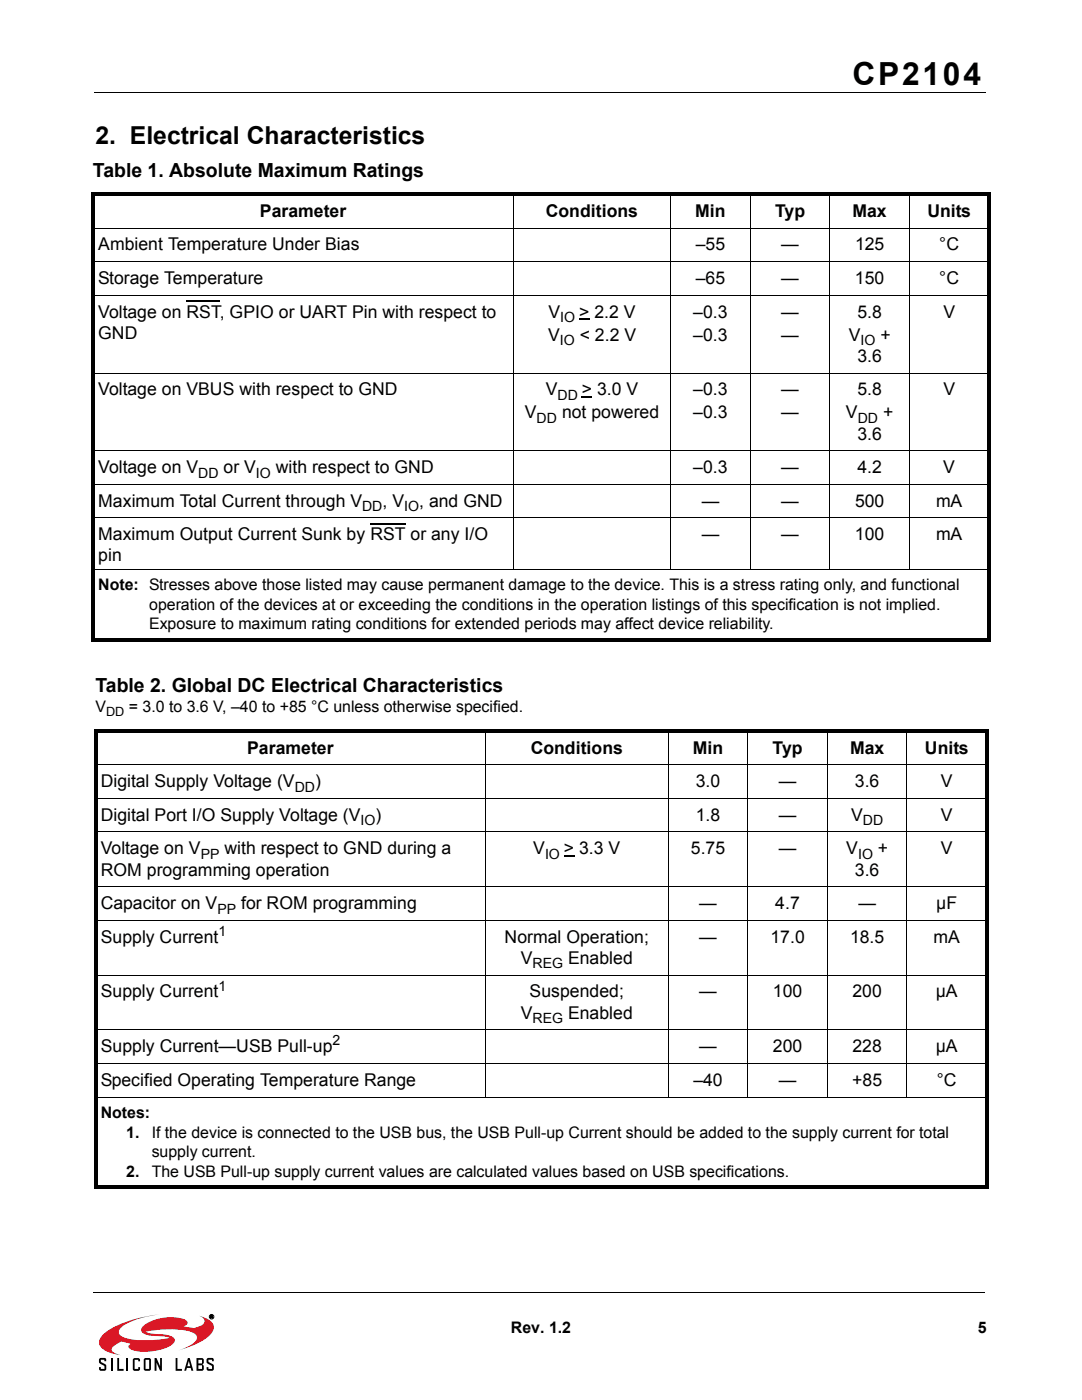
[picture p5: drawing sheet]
<svg xmlns="http://www.w3.org/2000/svg" width="216mm" height="279mm" viewBox="0 0 216 279" stroke-linecap="round" stroke-linejoin="round" font-family="sans-serif">
<defs><g id="words">
<text font-size="6.3" x="170.1" y="16.9">CP2104</text>
<text font-size="4.9" x="19" y="28.7">2. Electrical Characteristics</text>
<g font-size="3.9">
<text x="18.5" y="35.4">Table 1. Absolute Maximum Ratings</text>
<text x="19" y="138">Table 2. Global DC Electrical Characteristics</text>
</g>
<g font-size="3.5">
<text x="51.9" y="43.3">Parameter</text>
<text x="108.9" y="43.3">Conditions</text>
<text x="138.7" y="43.3">Min</text>
<text x="154.7" y="43.3">Typ</text>
<text x="170.1" y="43.3">Max</text>
<text x="185" y="43.3">Units</text>
<text x="19.6" y="50">Ambient Temperature Under Bias</text>
<text x="138.9" y="50">–55</text>
<text x="155.9" y="50">—</text>
<text x="170.6" y="50">125</text>
<text x="187.4" y="50">°C</text>
<text x="19.6" y="56.7">Storage Temperature</text>
<text x="138.9" y="56.7">–65</text>
<text x="155.9" y="56.7">—</text>
<text x="170.6" y="56.7">150</text>
<text x="187.4" y="56.7">°C</text>
<text x="19.6" y="63.4">Voltage on RST, GPIO or UART Pin with respect to</text>
<text x="109.4" y="63.4">V</text>
<text x="115.5" y="63.4">&gt; 2.2 V</text>
<text x="138.3" y="63.4">–0.3</text>
<text x="155.9" y="63.4">—</text>
<text x="171.1" y="63.4">5.8</text>
<text x="188.2" y="63.4">V</text>
<text x="19.6" y="67.6">GND</text>
<text x="109.3" y="68">V</text>
<text x="115.7" y="68">&lt; 2.2 V</text>
<text x="138.3" y="68">–0.3</text>
<text x="155.9" y="68">—</text>
<text x="169.4" y="68">V</text>
<text x="175.7" y="68">+</text>
<text x="171.1" y="72.2">3.6</text>
<text x="19.6" y="78.9">Voltage on VBUS with respect to GND</text>
<text x="104.7" y="83.5">V</text>
<text x="108.9" y="78.9">V</text>
<text x="112.1" y="83.5">not powered</text>
<text x="116.1" y="78.9">&gt; 3.0 V</text>
<text x="138.3" y="78.9">–0.3</text>
<text x="138.3" y="83.5">–0.3</text>
<text x="155.9" y="78.9">—</text>
<text x="155.9" y="83.5">—</text>
<text x="168.8" y="83.5">V</text>
<text x="171.1" y="78.9">5.8</text>
<text x="176.2" y="83.5">+</text>
<text x="188.2" y="78.9">V</text>
<text x="171.1" y="87.7">3.6</text>
<text x="19.6" y="94.4">Voltage on V</text>
<text x="44.6" y="94.4">or V</text>
<text x="55" y="94.4">with respect to GND</text>
<text x="138.3" y="94.4">–0.3</text>
<text x="155.9" y="94.4">—</text>
<text x="171.1" y="94.4">4.2</text>
<text x="188.2" y="94.4">V</text>
<text x="19.6" y="101.1">Maximum Total Current through V</text>
<text x="76.3" y="101.1">, V</text>
<text x="83.6" y="101.1">, and GND</text>
<text x="140" y="101.1">—</text>
<text x="155.9" y="101.1">—</text>
<text x="170.6" y="101.1">500</text>
<text x="186.8" y="101.1">mA</text>
<text x="19.6" y="107.8">Maximum Output Current Sunk by RST or any I/O</text>
<text x="140" y="107.8">—</text>
<text x="155.9" y="107.8">—</text>
<text x="170.6" y="107.8">100</text>
<text x="186.8" y="107.8">mA</text>
<text x="19.6" y="112.1">pin</text>
<text x="49.3" y="150.4">Parameter</text>
<text x="105.9" y="150.4">Conditions</text>
<text x="138.3" y="150.4">Min</text>
<text x="154.2" y="150.4">Typ</text>
<text x="169.6" y="150.4">Max</text>
<text x="184.6" y="150.4">Units</text>
<text x="20.1" y="157.1">Digital Supply Voltage (V</text>
<text x="62.9" y="157.1">)</text>
<text x="138.8" y="157.1">3.0</text>
<text x="155.4" y="157.1">—</text>
<text x="170.6" y="157.1">3.6</text>
<text x="187.7" y="157.1">V</text>
<text x="20.1" y="163.8">Digital Port I/O Supply Voltage (V</text>
<text x="74.9" y="163.8">)</text>
<text x="138.8" y="163.8">1.8</text>
<text x="155.4" y="163.8">—</text>
<text x="169.8" y="163.8">V</text>
<text x="187.7" y="163.8">V</text>
<text x="20.1" y="170.5">Voltage on V</text>
<text x="44.8" y="170.5">with respect to GND during a</text>
<text x="106.4" y="170.5">V</text>
<text x="112.5" y="170.5">&gt; 3.3 V</text>
<text x="137.9" y="170.5">5.75</text>
<text x="155.4" y="170.5">—</text>
<text x="168.8" y="170.5">V</text>
<text x="175.2" y="170.5">+</text>
<text x="187.8" y="170.5">V</text>
<text x="20.1" y="174.7">ROM programming operation</text>
<text x="170.6" y="174.7">3.6</text>
<text x="20.1" y="181.4">Capacitor on V</text>
<text x="48.1" y="181.4">for ROM programming</text>
<text x="139.5" y="181.4">—</text>
<text x="154.7" y="181.4">4.7</text>
<text x="171.3" y="181.4">—</text>
<text x="186.8" y="181.4">µF</text>
<text x="20.1" y="188.2">Supply Current</text>
<text x="100.7" y="188.2">Normal Operation;</text>
<text x="139.5" y="188.1">—</text>
<text x="153.7" y="188.1">17.0</text>
<text x="169.6" y="188.1">18.5</text>
<text x="186.3" y="188.1">mA</text>
<text x="103.9" y="192.4">V</text>
<text x="113.3" y="192.4">Enabled</text>
<text x="20.1" y="199.1">Supply Current</text>
<text x="103.9" y="203.3">V</text>
<text x="105.7" y="199.1">Suspended;</text>
<text x="113.3" y="203.3">Enabled</text>
<text x="139.5" y="199.1">—</text>
<text x="154.2" y="199.1">100</text>
<text x="170.1" y="199.1">200</text>
<text x="186.7" y="199.1">µA</text>
<text x="20.1" y="210">Supply Current—USB Pull-up</text>
<text x="139.5" y="210">—</text>
<text x="154.2" y="210">200</text>
<text x="170.1" y="210">228</text>
<text x="186.7" y="210">µA</text>
<text x="20.1" y="216.7">Specified Operating Temperature Range</text>
<text x="138.4" y="216.7">–40</text>
<text x="155.4" y="216.7">—</text>
<text x="170.1" y="216.7">+85</text>
<text x="186.9" y="216.7">°C</text>
</g>
<g font-size="3.2">
<text x="19.6" y="117.8">Note: Stresses above those listed may cause permanent damage to the device. This is a stress rating only, and functional</text>
<text x="29.8" y="121.7">operation of the devices at or exceeding the conditions in the operation listings of this specification is not implied.</text>
<text x="29.8" y="125.6">Exposure to maximum rating conditions for extended periods may affect device reliability.</text>
<text x="19" y="142.2">V</text>
<text x="25.7" y="142.2">= 3.0 to 3.6 V, –40 to +85 °C unless otherwise specified.</text>
<text x="20.1" y="223.2">Notes:</text>
<text x="25.2" y="227.1">1.</text>
<text x="30.3" y="227.1">If the device is connected to the USB bus, the USB Pull-up Current should be added to the supply current for total</text>
<text x="30.3" y="231">supply current.</text>
<text x="25.2" y="234.8">2.</text>
<text x="30.3" y="234.8">The USB Pull-up supply current values are calculated values based on USB specifications.</text>
<text x="102" y="266">Rev. 1.2</text>
<text x="195.1" y="266">5</text>
</g>
<g font-size="2.8">
<text x="111.8" y="64.3">IO</text>
<text x="111.7" y="68.9">IO</text>
<text x="171.7" y="68.9">IO</text>
<text x="111.3" y="79.8">DD</text>
<text x="107.1" y="84.4">DD</text>
<text x="171.2" y="84.4">DD</text>
<text x="39.6" y="95.3">DD</text>
<text x="51.1" y="95.3">IO</text>
<text x="72.3" y="102">DD</text>
<text x="80.6" y="102">IO</text>
<text x="58.8" y="158">DD</text>
<text x="71.9" y="164.7">IO</text>
<text x="172.2" y="164.7">DD</text>
<text x="40" y="171.4">PP</text>
<text x="108.8" y="171.4">IO</text>
<text x="171.2" y="171.4">IO</text>
<text x="43.4" y="182.3">PP</text>
<text x="43.6" y="186.7">1</text>
<text x="43.6" y="197.7">1</text>
<text x="106.3" y="193.3">REG</text>
<text x="66.4" y="208.6">2</text>
<text x="106.3" y="204.2">REG</text>
</g>
<text font-size="2.5" x="21.2" y="143">DD</text>
</g></defs>
<path d="M18.8 18.4h177.8M18.6 257.9h177.8" fill="none" stroke="#000" stroke-width=".2"/>
<path d="M18.7 258.6h25v18.7h-25z" fill="#fff"/>
<path d="M20.7 266.2a21.4 21.4 0 0 1 9.7-3.7l1.5-.2a16.9 16.9 0 0 0-7.6 2.5 1.05 1.05 0 0 0-.6 1 1.05 1.05 0 0 0 .7 1 17 17 0 0 0 9 .3l.5-.1a11.4 11.4 0 0 0-3.8-.4l-.4-.1a1.42 1.42 0 0 1-1.5-1.1 2.83 2.83 0 0 1 1.8-1.7 9.2 9.2 0 0 1 7.1-.3 .66 .66 0 0 1 .3 .8 .66 .66 0 0 1-.7 .5h-.1a4.3 4.3 0 0 0 3.4-.1 .97 .97 0 0 0 .8-.9 .97 .97 0 0 0-.7-1l-.4-.1 .6 .1a2.73 2.73 0 0 1 2.4 2.4 5.5 5.5 0 0 1-3.4 3l-3.7 1.4a6.3 6.3 0 0 0 3.7-2.3 1.39 1.39 0 0 0-1.4-1.5 21.1 21.1 0 0 0-8.9 .1l1.1 .3a10.3 10.3 0 0 1 4.4 .8 .81 .81 0 0 1-.1 1.4 10.1 10.1 0 0 1-8.3 1l-.5-.6 .5-.5-1.9-.5-.6 .4a1.81 1.81 0 0 0-1.3 1.3l.6 .6 1.2 .5-1.6-.3a3.4 3.4 0 0 1-2.7-2 2.19 2.19 0 0 1 .9-2z" fill="#da1826"/>
<g fill="none" stroke="#000" stroke-width=".2">
<path d="M102.4 38.4v75.2M133.9 38.4v75.2M149.7 38.4v75.2M165.6 38.4v75.2M181.5 38.4v75.2M18.2 45.5h179.5M18.2 52.2h179.5M18.2 58.9h179.5M18.2 74.4h179.5M18.2 90h179.5M18.2 96.7h179.5M18.2 103.4h179.5"/>
<path d="M18.2 113.6h179.5M18.7 152.6h178.5M18.7 159.3h178.5M96.8 145.6v73.4M133.3 145.6v73.4M149.2 145.6v73.4M165.1 145.6v73.4M181 145.6v73.4M18.7 166h178.5M18.7 177h178.5M18.7 183.7h178.5M18.7 194.6h178.5"/>
<path d="M18.7 205.5h178.5M18.7 212.3h178.5M18.7 218.9h178.5M42 262.5l.4 .1-.1 .2 .2 .2-.4-.2-.1 .2zM42.1 262.6l.3 .1h-.3z"/>
<circle cx="42.2" cy="262.8" r=".45"/>
</g>
<g fill="#000">
<path d="M18.2 38.5h179.5v.7h-179.5zM18.2 39.2h.7v88.2h-.7zM18.2 127.4h179.5v.7h-179.5zM197 39.2h.7v88.2h-.7zM18.7 145.6h178.5v.7h-178.5zM18.7 236.6h178.5v.7h-178.5zM18.7 146.3h.7v90.3h-.7zM196.5 146.3h.7v90.3h-.7zM19.8 271.2l.3-.2h.7h.2l.2 .4v.3h-.4v-.3h-.7v.4l1.1 .7v.9l-.4 .2-.9-.1-.1-.7h.3v.4h.7v-.6l-.1-.1a1.14 1.14 0 0 1-1-.7zM23.4 271h.4v2.2h.9v.4h-1.3zM26.6 271.2l.3-.2h.7l.3 .2v.5h-.3v-.3h-.7v1.8h.7v-.4h.3v.4l-.1 .3-.9 .1-.3-.2zM30.8 271h.4l.7 1.7v-1.7h.4v2.6h-.4l-.7-1.7v1.7h-.4z"/>
<path d="M35 271h.4v2.2h.9v.4h-1.3zM41.3 271.2l.3-.2h.7h.2l.2 .4v.3h-.4v-.3h-.7v.4l1 .7v.9l-.3 .2-.9-.1-.2-.7h.4v.4h.7v-.6l-.1-.1a1.14 1.14 0 0 1-1-.7z"/>
<path d="M28.7 271.2v2.2l.3 .2 .9-.1 .2-.3v-2l-.3-.2h-.8zM29 271.4h.8v1.8h-.8z"/>
<path d="M37.5 271l-.7 2.6h.3l.2-.6h.8l.1 .6h.4l-.7-2.6zM37.7 271.6l.2 1.1h-.5z"/>
<path d="M39.2 271v2.6l1.3-.1 .2-.3v-.6l-.3-.3 .3-.3-.1-.8-.3-.2zM39.6 271.4h.7v.7h-.7zM39.6 272.5h.7v.7h-.7z"/>
<path d="M42 262.5l.4 .1-.1 .2 .2 .2-.4-.2-.1 .2zM42.1 262.6v.1h.3z"/>
</g>
<path d="M22.3 271v2.6M25.4 271v2.6" fill="none" stroke="#000" stroke-width=".36"/>
<path d="M37.2 60.1h6.7M115.5 63.8h2.1M116.1 79.3h2.1M73.9 104.5h7M112.5 170.9h2.1" fill="none" stroke="#000" stroke-width=".25"/>
<use href="#words"/>
</svg>
